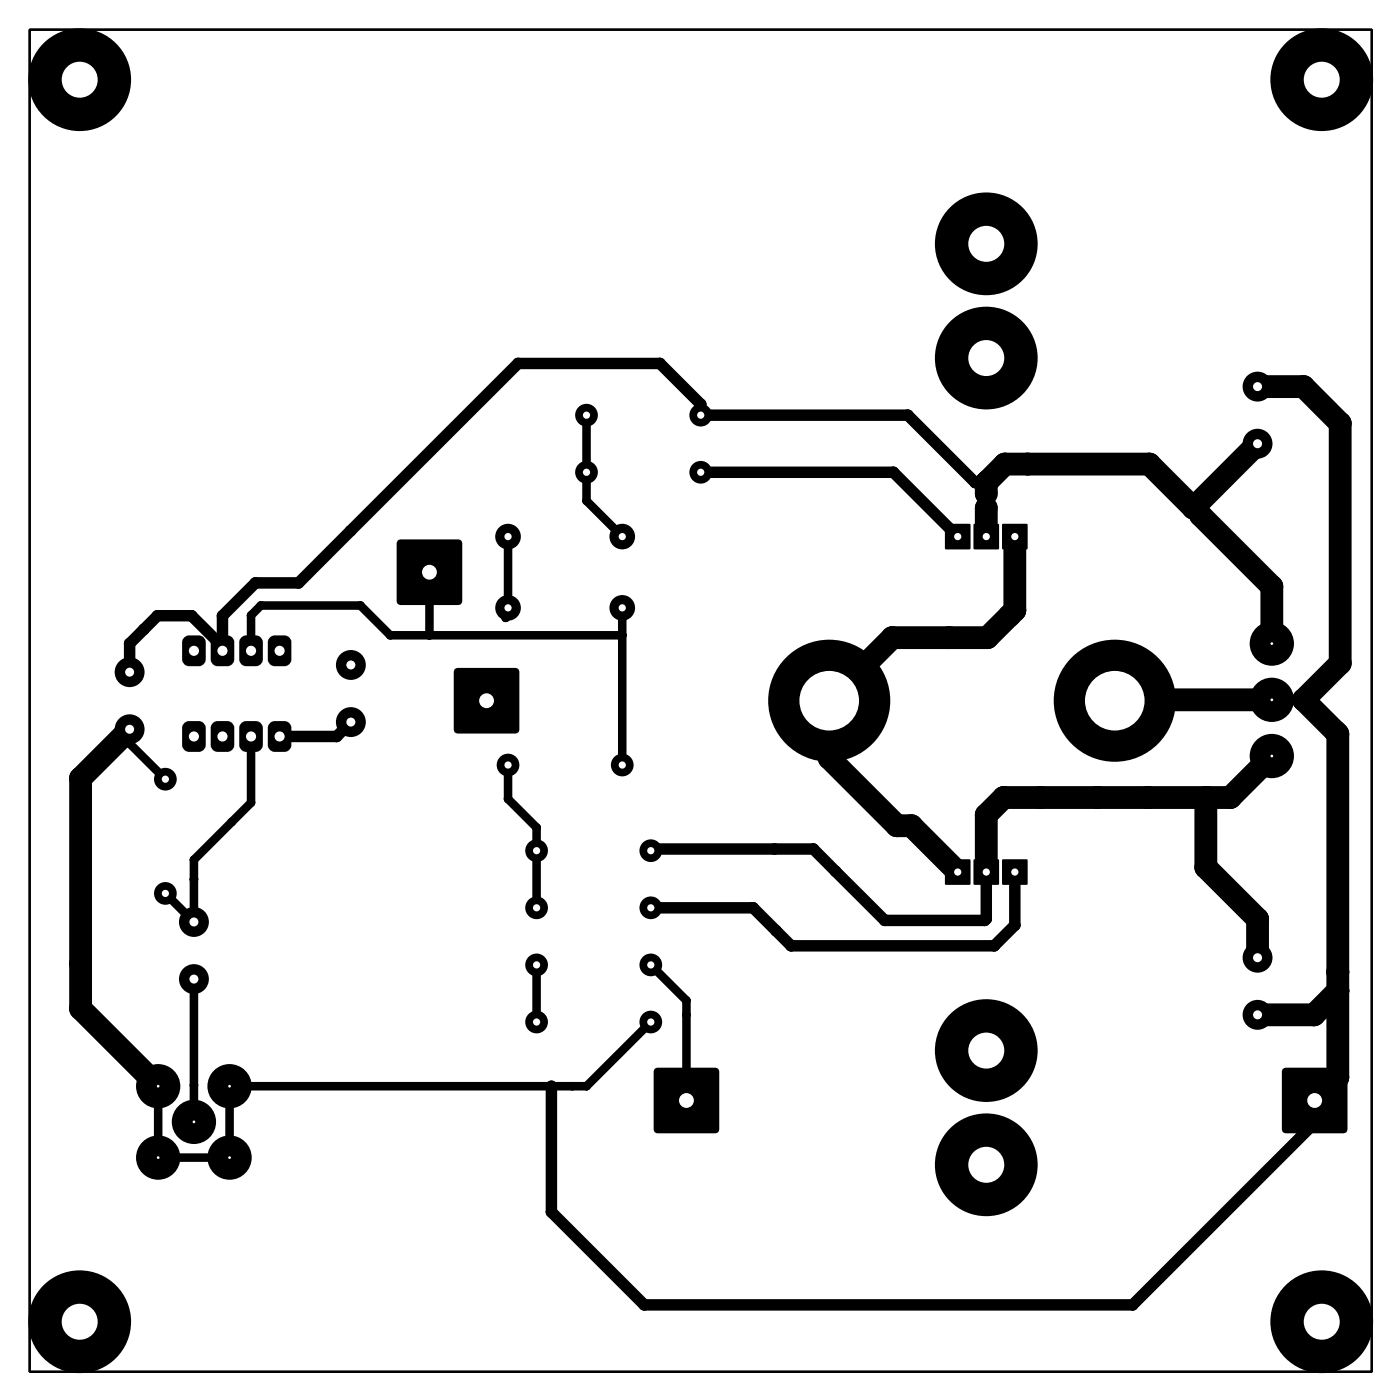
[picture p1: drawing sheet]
<svg xmlns="http://www.w3.org/2000/svg" width="125mm" height="125mm" viewBox="0 0 125 125" stroke-linecap="round" stroke-linejoin="round" font-family="sans-serif">
<g fill="#000">
<path d="M16.3 56.8l.4-.3h.9a.65 .65 0 0 1 .7 .7v1.4a.65 .65 0 0 1-.7 .7h-.7a.65 .65 0 0 1-.7-.7v-1.5z" fill-rule="evenodd"/>
<path d="M18.9 56.8l.4-.3h.9a.65 .65 0 0 1 .6 .7v1.4a.65 .65 0 0 1-.6 .7h-.8a.65 .65 0 0 1-.7-.7v-1.5z" fill-rule="evenodd"/>
<path d="M21.4 56.8l.4-.3h.9a.65 .65 0 0 1 .7 .7v1.4a.65 .65 0 0 1-.7 .7h-.8a.65 .65 0 0 1-.6-.7v-1.5z" fill-rule="evenodd"/>
<path d="M24 56.8l.3-.3h1a.65 .65 0 0 1 .6 .7v1.4a.65 .65 0 0 1-.6 .7h-.8a.65 .65 0 0 1-.7-.7v-1.5z" fill-rule="evenodd"/>
<path d="M35.4 48.1l.2-.1h5.1a.38 .38 0 0 1 .4 .4v5a.38 .38 0 0 1-.4 .4h-5a.38 .38 0 0 1-.4-.4v-5.1z" fill-rule="evenodd"/>
<path d="M40.4 59.5l.3-.1h5.1a.38 .38 0 0 1 .4 .4v5.1a.38 .38 0 0 1-.4 .3h-5.1a.38 .38 0 0 1-.3-.3v-5.2z" fill-rule="evenodd"/>
<path d="M84.1 46.6h2.2v2.2h-2.2z" fill-rule="evenodd"/>
<path d="M86.6 46.6h2.2v2.2h-2.2z" fill-rule="evenodd"/>
<path d="M89.2 46.6h2.2v2.2h-2.2z" fill-rule="evenodd"/>
<path d="M16.3 64.4l.4-.3h.9a.65 .65 0 0 1 .7 .7v1.4a.65 .65 0 0 1-.7 .7h-.7a.65 .65 0 0 1-.7-.7v-1.5z" fill-rule="evenodd"/>
<path d="M18.9 64.4l.4-.3h.9a.65 .65 0 0 1 .6 .7v1.4a.65 .65 0 0 1-.6 .7h-.8a.65 .65 0 0 1-.7-.7v-1.5z" fill-rule="evenodd"/>
<path d="M21.4 64.4l.4-.3h.9a.65 .65 0 0 1 .7 .7v1.4a.65 .65 0 0 1-.7 .7h-.8a.65 .65 0 0 1-.6-.7v-1.5z" fill-rule="evenodd"/>
<path d="M24 64.4l.3-.3h1a.65 .65 0 0 1 .6 .7v1.4a.65 .65 0 0 1-.6 .7h-.8a.65 .65 0 0 1-.7-.7v-1.5z" fill-rule="evenodd"/>
<path d="M84.1 76.5h2.2v2.2h-2.2z" fill-rule="evenodd"/>
<path d="M86.6 76.5h2.2v2.2h-2.2z" fill-rule="evenodd"/>
<path d="M89.2 76.5h2.2v2.2h-2.2z" fill-rule="evenodd"/>
<path d="M58.2 95.1l.3-.1h5.1a.38 .38 0 0 1 .4 .3v5.1a.38 .38 0 0 1-.4 .4h-5.1a.38 .38 0 0 1-.4-.4v-5.1z" fill-rule="evenodd"/>
<path d="M114.1 95.1l.3-.1h5.1a.38 .38 0 0 1 .4 .3v5.1a.38 .38 0 0 1-.4 .4h-5.1a.38 .38 0 0 1-.4-.4v-5.1z" fill-rule="evenodd"/>
<circle cx="7.1" cy="7.1" r="4.6"/>
<circle cx="7.1" cy="7.1" r="3.8"/>
<circle cx="117.6" cy="7.1" r="4.6"/>
<circle cx="46.1" cy="32.3" r=".51"/>
<circle cx="52.2" cy="36.9" r="1.01"/>
<circle cx="58.7" cy="32.3" r=".51"/>
<circle cx="62.3" cy="36.9" r="1.01"/>
<circle cx="62.3" cy="36" r=".51"/>
<circle cx="80.7" cy="36.9" r=".51"/>
<circle cx="87.7" cy="21.7" r="4.6"/>
<circle cx="87.7" cy="31.8" r="4.6"/>
<circle cx="111.9" cy="39.5" r="1.33"/>
<circle cx="111.9" cy="34.4" r="1.33"/>
<circle cx="115.9" cy="34.4" r="1.01"/>
<circle cx="119.2" cy="37.7" r="1.01"/>
<circle cx="11.5" cy="59.8" r="1.33"/>
<circle cx="11.5" cy="57.2" r=".51"/>
<circle cx="12.8" cy="56" r=".51"/>
<circle cx="14" cy="54.8" r=".51"/>
<circle cx="17" cy="54.8" r=".51"/>
<circle cx="19.8" cy="57.5" r=".51"/>
<circle cx="19.8" cy="54.8" r=".51"/>
<circle cx="19.8" cy="57.5" r=".38"/>
<circle cx="22.3" cy="54.7" r=".38"/>
<circle cx="22.7" cy="51.8" r=".51"/>
<circle cx="23.2" cy="53.9" r=".38"/>
<circle cx="26.6" cy="51.8" r=".51"/>
<circle cx="31.2" cy="47.2" r=".51"/>
<circle cx="31.2" cy="59.2" r="1.33"/>
<circle cx="32.1" cy="53.9" r=".38"/>
<circle cx="34.7" cy="56.5" r=".38"/>
<circle cx="38.2" cy="56.5" r=".38"/>
<circle cx="45" cy="55" r=".38"/>
<circle cx="45.2" cy="54.1" r="1.14"/>
<circle cx="45.2" cy="47.7" r="1.14"/>
<circle cx="45.2" cy="54.7" r=".38"/>
<circle cx="52.2" cy="42" r="1.01"/>
<circle cx="52.2" cy="44.5" r=".38"/>
<circle cx="55.3" cy="47.7" r="1.14"/>
<circle cx="55.3" cy="54.1" r="1.14"/>
<circle cx="55.3" cy="56.5" r=".38"/>
<circle cx="62.3" cy="42" r="1.01"/>
<circle cx="79.4" cy="56.7" r="1.01"/>
<circle cx="79.5" cy="42" r=".51"/>
<circle cx="84.4" cy="56.7" r="1.01"/>
<circle cx="86.7" cy="42.9" r=".51"/>
<circle cx="87.7" cy="42.9" r="1.01"/>
<circle cx="87.7" cy="43.9" r="1.01"/>
<circle cx="87.7" cy="45.2" r="1.01"/>
<circle cx="87.7" cy="42.9" r=".51"/>
<circle cx="87.7" cy="43.9" r=".38"/>
<circle cx="87.7" cy="45.2" r=".38"/>
<circle cx="87.7" cy="44.5" r=".38"/>
<circle cx="87.8" cy="56.7" r="1.01"/>
<circle cx="87.8" cy="42.8" r="1.01"/>
<circle cx="89.4" cy="41.3" r="1.01"/>
<circle cx="89.8" cy="54.8" r="1.01"/>
<circle cx="90.3" cy="54.3" r="1.01"/>
<circle cx="91.4" cy="41.3" r="1.01"/>
<circle cx="102.2" cy="41.3" r="1.01"/>
<circle cx="106.1" cy="45.2" r="1.01"/>
<circle cx="106.1" cy="45.2" r=".38"/>
<circle cx="106.8" cy="45.8" r="1.01"/>
<circle cx="106.8" cy="45.8" r=".38"/>
<circle cx="113.1" cy="57.2" r="1.97"/>
<circle cx="113.1" cy="52.2" r="1.01"/>
<circle cx="119.2" cy="59" r="1.01"/>
<circle cx="7.2" cy="69.2" r="1.01"/>
<circle cx="11.5" cy="64.9" r="1.33"/>
<circle cx="11.5" cy="66.1" r=".38"/>
<circle cx="14.7" cy="79.5" r="1.01"/>
<circle cx="14.7" cy="69.3" r="1.01"/>
<circle cx="17.2" cy="76.5" r=".38"/>
<circle cx="17.2" cy="78.2" r=".38"/>
<circle cx="20.6" cy="73.1" r=".38"/>
<circle cx="22.3" cy="71.4" r=".38"/>
<circle cx="29.9" cy="65.5" r=".51"/>
<circle cx="31.2" cy="64.2" r="1.33"/>
<circle cx="45.2" cy="68.1" r="1.01"/>
<circle cx="45.2" cy="71.1" r=".38"/>
<circle cx="47.7" cy="75.7" r="1.01"/>
<circle cx="47.7" cy="76.3" r=".38"/>
<circle cx="47.7" cy="73.6" r=".38"/>
<circle cx="55.3" cy="68.1" r="1.01"/>
<circle cx="57.9" cy="75.7" r="1.01"/>
<circle cx="58" cy="75.5" r=".51"/>
<circle cx="68.9" cy="75.5" r=".51"/>
<circle cx="72.3" cy="75.5" r=".51"/>
<circle cx="73.8" cy="62.3" r="5.4"/>
<circle cx="73.8" cy="67.4" r="1.01"/>
<circle cx="74.3" cy="77.5" r=".51"/>
<circle cx="79.8" cy="73.5" r="1.01"/>
<circle cx="81.1" cy="73.5" r="1.01"/>
<circle cx="87.7" cy="72.5" r="1.01"/>
<circle cx="89.3" cy="70.9" r="1.01"/>
<circle cx="92.5" cy="70.9" r="1.01"/>
<circle cx="97.6" cy="70.9" r="1.01"/>
<circle cx="98.2" cy="62.7" r="1.01"/>
<circle cx="98.6" cy="62.3" r="1.01"/>
<circle cx="99.2" cy="62.3" r="5.4"/>
<circle cx="102.1" cy="70.9" r="1.01"/>
<circle cx="107.3" cy="71" r="1.01"/>
<circle cx="107.3" cy="77.2" r="1.01"/>
<circle cx="107.3" cy="70.9" r="1.01"/>
<circle cx="109.4" cy="70.9" r="1.01"/>
<circle cx="113.1" cy="62.2" r="1.97"/>
<circle cx="113.1" cy="67.2" r="1.97"/>
<circle cx="116" cy="62.3" r="1.01"/>
<circle cx="116" cy="62.2" r=".38"/>
<circle cx="118.8" cy="65.1" r="1.01"/>
<circle cx="119" cy="65.3" r="1.01"/>
<circle cx="7.2" cy="89.7" r="1.01"/>
<circle cx="7.2" cy="85.7" r="1.01"/>
<circle cx="14.1" cy="96.6" r="1.97"/>
<circle cx="17.2" cy="99.8" r="1.97"/>
<circle cx="17.2" cy="87.1" r="1.33"/>
<circle cx="17.2" cy="82" r="1.33"/>
<circle cx="17.2" cy="96.5" r=".38"/>
<circle cx="20.4" cy="96.6" r="1.97"/>
<circle cx="47.7" cy="80.8" r="1.01"/>
<circle cx="47.7" cy="85.8" r="1.01"/>
<circle cx="47.7" cy="90.9" r="1.01"/>
<circle cx="49" cy="96.6" r=".51"/>
<circle cx="49" cy="96.6" r=".38"/>
<circle cx="50.9" cy="96.6" r=".38"/>
<circle cx="52.2" cy="96.6" r=".38"/>
<circle cx="57.9" cy="80.8" r="1.01"/>
<circle cx="57.9" cy="85.8" r="1.01"/>
<circle cx="57.9" cy="90.9" r="1.01"/>
<circle cx="61.1" cy="90.3" r=".38"/>
<circle cx="61.1" cy="89" r=".38"/>
<circle cx="67" cy="80.7" r=".51"/>
<circle cx="69" cy="82.8" r=".51"/>
<circle cx="70.4" cy="84.1" r=".51"/>
<circle cx="78.7" cy="81.9" r=".51"/>
<circle cx="87.6" cy="81.9" r=".51"/>
<circle cx="87.7" cy="93.4" r="4.6"/>
<circle cx="87.7" cy="81.7" r=".51"/>
<circle cx="88.4" cy="84.1" r=".51"/>
<circle cx="90.3" cy="82.3" r=".51"/>
<circle cx="111.9" cy="85.2" r="1.33"/>
<circle cx="111.9" cy="90.3" r="1.33"/>
<circle cx="111.9" cy="81.8" r="1.01"/>
<circle cx="116.9" cy="90.3" r="1.01"/>
<circle cx="116.9" cy="99.9" r=".51"/>
<circle cx="119" cy="95.8" r="1.01"/>
<circle cx="119" cy="88.1" r="1.01"/>
<circle cx="119" cy="86.5" r="1.01"/>
<circle cx="7.1" cy="117.6" r="4.6"/>
<circle cx="14.1" cy="103" r="1.97"/>
<circle cx="20.4" cy="103" r="1.97"/>
<circle cx="49" cy="107.8" r=".51"/>
<circle cx="57.3" cy="116.1" r=".51"/>
<circle cx="87.7" cy="103.6" r="4.6"/>
<circle cx="100.7" cy="116.1" r=".51"/>
<circle cx="117.6" cy="117.6" r="4.6"/>
</g>
<path d="M2.6 2.6h119.4v119.4h-119.4z" fill="none" stroke="#000" stroke-width=".2"/>
<path d="M111.9 39.5l-5.8 5.7-3.9-3.9h-12.8l-1.7 1.6v1M111.9 34.4h4l3.3 3.3v21.3l-3.2 3.2 3 3.1v30.5l-2.1 2.1M87.7 45.2v2.5M90.3 47.7v6.6l-2.5 2.4h-8.4l-5.6 5.6v5.1l6 6h1.3l4.1 4.2M106.8 45.8l6.3 6.4v5M11.5 64.9l-4.3 4.3v20.5l6.9 6.9M107.3 70.9v6.2l4.6 4.6v3.5M113.1 62.2h-14.5l-.4 .5 1-.4M113.1 67.2l-3.7 3.7h-20.1l-1.6 1.6v5.1M119 88.1l-2.1 2.2h-5" fill="none" stroke="#000" stroke-width="2"/>
<g fill="none" stroke="#000" stroke-width=".76">
<path d="M52.2 36.9v7.6l3.1 3.2M19.8 57.5v.4M38.2 50.9v5.6M45.2 47.7v7l-.2 .3 .2-.9M55.3 56.5h-20.6l-2.6-2.6h-8.9l-.9 .8v3.2M55.3 54.1v13.9M87.7 43.9v1.3M106.1 45.2l.7 .6M11.5 64.9v1.2l3.2 3.2M22.3 65.5v5.9l-5.1 5.1v5.5l-2.5-2.5M45.2 68v3.1l2.5 2.5v7.1M113.1 62.2h2.9"/>
<path d="M17.2 87.1v12.7M47.7 85.8v5.1M57.9 90.9l-5.7 5.7h-31.8v6.4h-6.3v-6.4M57.9 85.8l3.2 3.2v8.9"/>
</g>
<path d="M62.3 42h17.2l5.7 5.7M87.7 42.9h-1l-6-6h-18.4v-.9l-3.6-3.7h-12.6l-19.5 19.5h-3.9l-2.9 3v2.7l-2.8-2.7h-3l-2.5 2.4v2.6M31.2 64.2l-1.3 1.3h-5M57.9 75.7l.1-.2h14.3l6.4 6.4h8.9l.1-.2v-4.1M90.3 77.6v4.7l-1.9 1.8h-18l-3.4-3.4h-9.1M49 96.6v11.2l8.3 8.3h43.4l16.2-16.2v-2" fill="none" stroke="#000" stroke-width="1"/>
<circle cx="7.1" cy="7.1" r="1.6" fill="#fff"/>
<circle cx="117.6" cy="7.1" r="3.8" fill="#000"/>
<circle cx="117.6" cy="7.1" r="1.6" fill="#fff"/>
<circle cx="117.6" cy="117.6" r="3.8" fill="#000"/>
<circle cx="117.6" cy="117.6" r="1.6" fill="#fff"/>
<circle cx="7.1" cy="117.6" r="3.8" fill="#000"/>
<circle cx="7.1" cy="117.6" r="1.6" fill="#fff"/>
<path d="M84.2 46.7h2v2h-2z" fill="#000"/>
<circle cx="85.2" cy="47.7" r=".32" fill="#fff"/>
<path d="M86.7 46.7h2v2h-2z" fill="#000"/>
<circle cx="87.7" cy="47.7" r=".32" fill="#fff"/>
<path d="M89.3 46.7h2v2h-2z" fill="#000"/>
<circle cx="90.3" cy="47.7" r=".32" fill="#fff"/>
<circle cx="87.7" cy="31.9" r="3.8" fill="#000"/>
<circle cx="87.7" cy="31.8" r="1.6" fill="#fff"/>
<circle cx="87.7" cy="21.7" r="3.8" fill="#000"/>
<circle cx="87.7" cy="21.7" r="1.6" fill="#fff"/>
<circle cx="73.8" cy="62.3" r="5.1" fill="#000"/>
<circle cx="73.8" cy="62.3" r="2.65" fill="#fff"/>
<circle cx="99.2" cy="62.3" r="5.1" fill="#000"/>
<circle cx="99.2" cy="62.3" r="2.65" fill="#fff"/>
<circle cx="17.2" cy="99.8" r="1.59" fill="#000"/>
<circle cx="17.3" cy="99.8" r=".12" fill="#fff"/>
<circle cx="20.4" cy="103" r="1.59" fill="#000"/>
<circle cx="20.4" cy="103" r=".12" fill="#fff"/>
<circle cx="14.1" cy="96.6" r="1.59" fill="#000"/>
<circle cx="14.1" cy="96.6" r=".12" fill="#fff"/>
<circle cx="14.1" cy="103" r="1.59" fill="#000"/>
<circle cx="14.1" cy="103" r=".12" fill="#fff"/>
<circle cx="20.4" cy="96.6" r="1.59" fill="#000"/>
<circle cx="20.4" cy="96.6" r=".12" fill="#fff"/>
<circle cx="113.1" cy="57.3" r="1.59" fill="#000"/>
<circle cx="113.1" cy="57.2" r=".12" fill="#fff"/>
<circle cx="113.1" cy="62.3" r="1.59" fill="#000"/>
<circle cx="113.1" cy="62.2" r=".12" fill="#fff"/>
<circle cx="113.1" cy="67.3" r="1.59" fill="#000"/>
<circle cx="113.1" cy="67.2" r=".12" fill="#fff"/>
<path d="M16.6 64.6l.3-.1h.7a.31 .31 0 0 1 .3 .3v1.4a.31 .31 0 0 1-.3 .3h-.7a.31 .31 0 0 1-.4-.3v-1.4z" fill-rule="evenodd" fill="#000"/>
<circle cx="17.2" cy="65.5" r=".45" fill="#fff"/>
<path d="M19.2 64.6l.2-.1h.8a.31 .31 0 0 1 .3 .3v1.4a.31 .31 0 0 1-.3 .3h-.8a.31 .31 0 0 1-.3-.3v-1.4z" fill-rule="evenodd" fill="#000"/>
<circle cx="19.8" cy="65.5" r=".45" fill="#fff"/>
<path d="M21.7 64.6l.2-.1h.8a.31 .31 0 0 1 .3 .3v1.4a.31 .31 0 0 1-.3 .3h-.8a.31 .31 0 0 1-.3-.3v-1.4z" fill-rule="evenodd" fill="#000"/>
<circle cx="22.3" cy="65.5" r=".45" fill="#fff"/>
<path d="M24.3 64.6l.2-.1h.8a.31 .31 0 0 1 .3 .3v1.4a.31 .31 0 0 1-.3 .3h-.8a.31 .31 0 0 1-.3-.3v-1.4z" fill-rule="evenodd" fill="#000"/>
<circle cx="24.9" cy="65.5" r=".45" fill="#fff"/>
<path d="M24.3 57l.2-.1h.8a.31 .31 0 0 1 .3 .3v1.4a.31 .31 0 0 1-.3 .3h-.8a.31 .31 0 0 1-.3-.3v-1.4z" fill-rule="evenodd" fill="#000"/>
<circle cx="24.9" cy="57.9" r=".45" fill="#fff"/>
<path d="M21.7 57l.2-.1h.8a.31 .31 0 0 1 .3 .3v1.4a.31 .31 0 0 1-.3 .3h-.8a.31 .31 0 0 1-.3-.3v-1.4z" fill-rule="evenodd" fill="#000"/>
<circle cx="22.3" cy="57.9" r=".45" fill="#fff"/>
<path d="M19.2 57l.2-.1h.8a.31 .31 0 0 1 .3 .3v1.4a.31 .31 0 0 1-.3 .3h-.8a.31 .31 0 0 1-.3-.3v-1.4z" fill-rule="evenodd" fill="#000"/>
<circle cx="19.8" cy="57.9" r=".45" fill="#fff"/>
<path d="M16.6 57l.3-.1h.7a.31 .31 0 0 1 .3 .3v1.4a.31 .31 0 0 1-.3 .3h-.7a.31 .31 0 0 1-.4-.3v-1.4z" fill-rule="evenodd" fill="#000"/>
<circle cx="17.2" cy="57.9" r=".45" fill="#fff"/>
<circle cx="111.9" cy="85.2" r=".95" fill="#000"/>
<circle cx="111.9" cy="85.2" r=".4" fill="#fff"/>
<circle cx="111.9" cy="90.3" r=".95" fill="#000"/>
<circle cx="111.9" cy="90.3" r=".4" fill="#fff"/>
<circle cx="111.9" cy="39.5" r=".95" fill="#000"/>
<circle cx="111.9" cy="39.5" r=".4" fill="#fff"/>
<circle cx="111.9" cy="34.4" r=".95" fill="#000"/>
<circle cx="111.9" cy="34.4" r=".4" fill="#fff"/>
<path d="M35.7 48.4h5v5h-5z" fill="#000"/>
<circle cx="38.2" cy="50.9" r=".66" fill="#fff"/>
<path d="M40.7 59.8h5.1v5.1h-5.1z" fill="#000"/>
<circle cx="43.3" cy="62.3" r=".66" fill="#fff"/>
<path d="M58.5 95.3h5.1v5.1h-5.1z" fill="#000"/>
<circle cx="61.1" cy="97.9" r=".66" fill="#fff"/>
<path d="M114.4 95.3h5.1v5.1h-5.1z" fill="#000"/>
<circle cx="116.9" cy="97.9" r=".66" fill="#fff"/>
<circle cx="14.7" cy="79.5" r=".89" fill="#000"/>
<circle cx="14.7" cy="79.5" r=".32" fill="#fff"/>
<circle cx="14.7" cy="69.3" r=".89" fill="#000"/>
<circle cx="14.7" cy="69.3" r=".32" fill="#fff"/>
<circle cx="47.7" cy="85.8" r=".89" fill="#000"/>
<circle cx="47.7" cy="85.8" r=".32" fill="#fff"/>
<circle cx="57.9" cy="85.8" r=".89" fill="#000"/>
<circle cx="57.9" cy="85.8" r=".32" fill="#fff"/>
<circle cx="57.9" cy="90.9" r=".89" fill="#000"/>
<circle cx="57.9" cy="90.9" r=".32" fill="#fff"/>
<circle cx="47.7" cy="90.9" r=".89" fill="#000"/>
<circle cx="47.7" cy="90.9" r=".32" fill="#fff"/>
<circle cx="17.2" cy="82" r=".95" fill="#000"/>
<circle cx="17.2" cy="82" r=".4" fill="#fff"/>
<circle cx="17.2" cy="87.1" r=".95" fill="#000"/>
<circle cx="17.2" cy="87.1" r=".4" fill="#fff"/>
<circle cx="31.2" cy="64.2" r=".95" fill="#000"/>
<circle cx="31.2" cy="64.2" r=".4" fill="#fff"/>
<circle cx="31.2" cy="59.2" r=".95" fill="#000"/>
<circle cx="31.2" cy="59.1" r=".4" fill="#fff"/>
<circle cx="11.5" cy="64.9" r=".95" fill="#000"/>
<circle cx="11.5" cy="64.9" r=".4" fill="#fff"/>
<circle cx="11.5" cy="59.8" r=".95" fill="#000"/>
<circle cx="11.5" cy="59.8" r=".4" fill="#fff"/>
<circle cx="55.3" cy="47.7" r="1.01" fill="#000"/>
<circle cx="55.3" cy="47.7" r=".32" fill="#fff"/>
<circle cx="45.2" cy="47.7" r="1.01" fill="#000"/>
<circle cx="45.2" cy="47.7" r=".32" fill="#fff"/>
<circle cx="45.2" cy="54.1" r="1.01" fill="#000"/>
<circle cx="45.2" cy="54.1" r=".32" fill="#fff"/>
<circle cx="55.3" cy="54.1" r="1.01" fill="#000"/>
<circle cx="55.3" cy="54.1" r=".32" fill="#fff"/>
<circle cx="52.2" cy="42" r=".89" fill="#000"/>
<circle cx="52.2" cy="42" r=".32" fill="#fff"/>
<circle cx="62.3" cy="42" r=".89" fill="#000"/>
<circle cx="62.3" cy="42" r=".32" fill="#fff"/>
<circle cx="45.2" cy="68.1" r=".89" fill="#000"/>
<circle cx="45.2" cy="68" r=".32" fill="#fff"/>
<circle cx="55.3" cy="68.1" r=".89" fill="#000"/>
<circle cx="55.3" cy="68" r=".32" fill="#fff"/>
<circle cx="47.7" cy="75.7" r=".89" fill="#000"/>
<circle cx="47.7" cy="75.7" r=".32" fill="#fff"/>
<circle cx="57.9" cy="75.7" r=".89" fill="#000"/>
<circle cx="57.9" cy="75.7" r=".32" fill="#fff"/>
<circle cx="47.7" cy="80.8" r=".89" fill="#000"/>
<circle cx="47.7" cy="80.7" r=".32" fill="#fff"/>
<circle cx="57.9" cy="80.8" r=".89" fill="#000"/>
<circle cx="57.9" cy="80.7" r=".32" fill="#fff"/>
<circle cx="52.2" cy="36.9" r=".89" fill="#000"/>
<circle cx="52.2" cy="36.9" r=".32" fill="#fff"/>
<circle cx="62.3" cy="36.9" r=".89" fill="#000"/>
<circle cx="62.3" cy="36.9" r=".32" fill="#fff"/>
<path d="M89.3 76.6h2v2h-2z" fill="#000"/>
<circle cx="90.3" cy="77.6" r=".32" fill="#fff"/>
<path d="M86.7 76.6h2v2h-2z" fill="#000"/>
<circle cx="87.7" cy="77.6" r=".32" fill="#fff"/>
<path d="M84.2 76.6h2v2h-2z" fill="#000"/>
<circle cx="85.2" cy="77.6" r=".32" fill="#fff"/>
<circle cx="87.7" cy="93.5" r="3.8" fill="#000"/>
<circle cx="87.7" cy="93.4" r="1.6" fill="#fff"/>
<circle cx="87.7" cy="103.6" r="3.8" fill="#000"/>
<circle cx="87.7" cy="103.6" r="1.6" fill="#fff"/>
<path d="M2.6 2.6h119.4v119.4h-119.4z" fill="none" stroke="#000" stroke-width=".2"/>
</svg>
